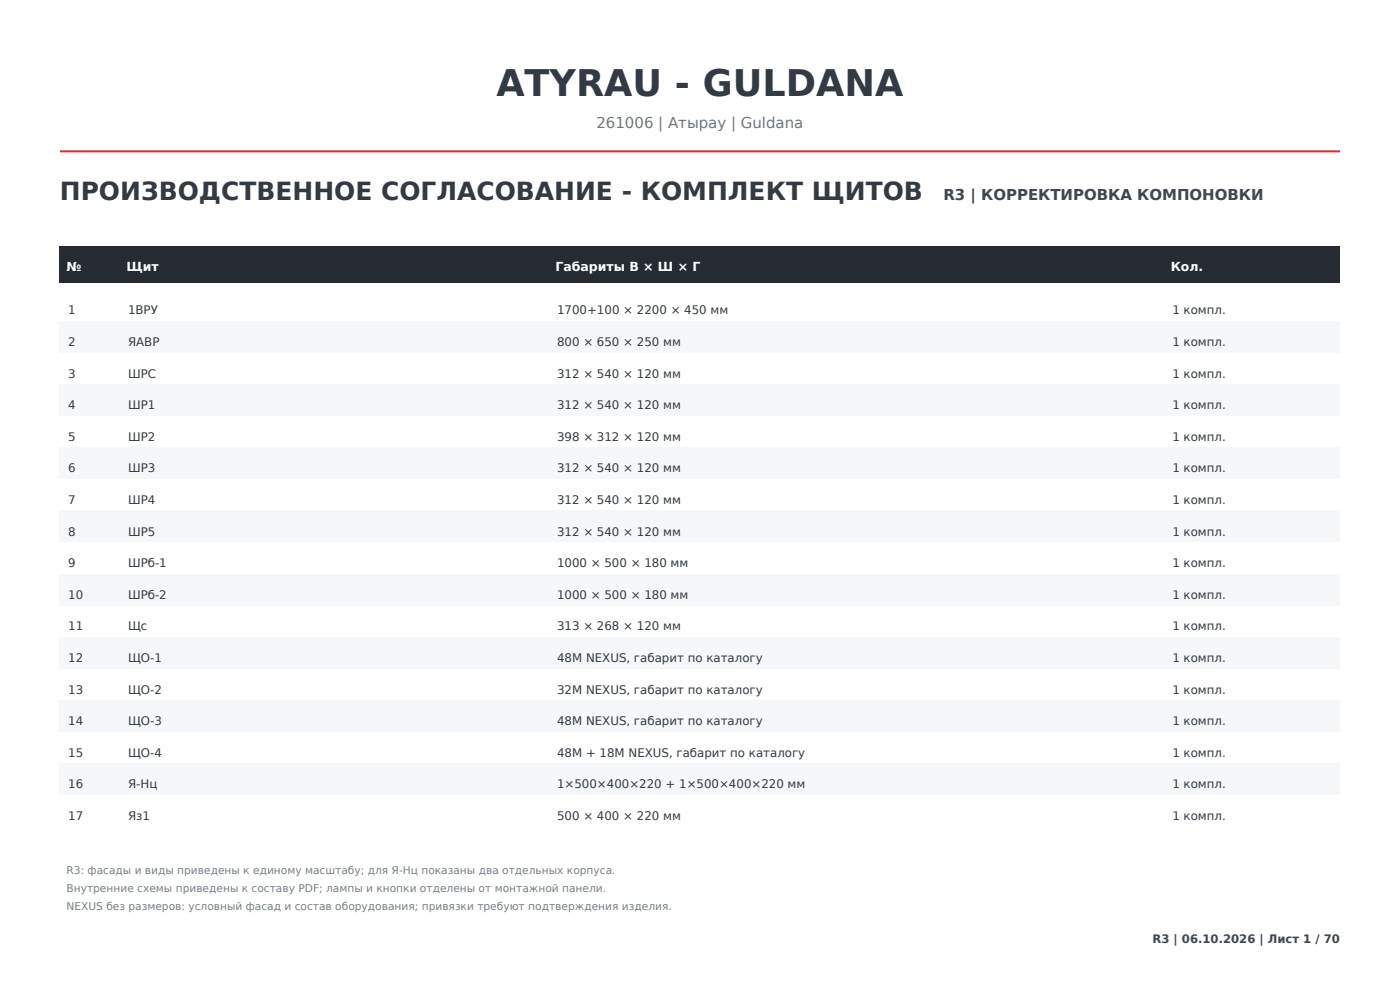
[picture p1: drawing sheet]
<svg xmlns="http://www.w3.org/2000/svg" width="297mm" height="210mm" viewBox="0 0 297 210" stroke-linecap="round" stroke-linejoin="round" font-family="sans-serif">
<defs><g id="words">
<text font-size="7.8" fill="#333a43" x="105.3" y="20.5">ATYRAU - GULDANA</text>
<text font-size="5.3" fill="#333a43" x="12.7" y="42.3">ПРОИЗВОДСТВЕННОЕ СОГЛАСОВАНИЕ - КОМПЛЕКТ ЩИТОВ</text>
<text font-size="3.2" fill="#6e7681" x="126.5" y="27.2">261006 | Атырау | Guldana</text>
<text font-size="3.2" fill="#40474f" x="200.1" y="42.3">R3 | КОРРЕКТИРОВКА КОМПОНОВКИ</text>
<g font-size="2.6" fill="#fff">
<text x="14.1" y="57.5">№</text>
<text x="26.8" y="57.5">Щит</text>
<text x="117.8" y="57.5">Габариты В × Ш × Г</text>
<text x="248.4" y="57.5">Кол.</text>
</g>
<g font-size="2.5" fill="#333a43">
<text x="14.5" y="66.7">1</text>
<text x="27.2" y="66.7">1ВРУ</text>
<text x="118.2" y="66.7">1700+100 × 2200 × 450 мм</text>
<text x="248.7" y="66.7">1 компл.</text>
<text x="14.5" y="73.4">2</text>
<text x="27.2" y="73.4">ЯАВР</text>
<text x="118.2" y="73.4">800 × 650 × 250 мм</text>
<text x="248.7" y="73.4">1 компл.</text>
<text x="14.5" y="80.1">3</text>
<text x="27.2" y="80.1">ШРС</text>
<text x="118.2" y="80.1">312 × 540 × 120 мм</text>
<text x="248.7" y="80.1">1 компл.</text>
<text x="14.5" y="86.8">4</text>
<text x="27.2" y="86.8">ШР1</text>
<text x="118.2" y="86.8">312 × 540 × 120 мм</text>
<text x="248.7" y="86.8">1 компл.</text>
<text x="14.5" y="93.5">5</text>
<text x="27.2" y="93.5">ШР2</text>
<text x="118.2" y="93.5">398 × 312 × 120 мм</text>
<text x="248.7" y="93.5">1 компл.</text>
<text x="14.5" y="100.2">6</text>
<text x="27.2" y="100.2">ШР3</text>
<text x="118.2" y="100.2">312 × 540 × 120 мм</text>
<text x="248.7" y="100.2">1 компл.</text>
<text x="14.5" y="106.9">7</text>
<text x="27.2" y="106.9">ШР4</text>
<text x="118.2" y="106.9">312 × 540 × 120 мм</text>
<text x="248.7" y="106.9">1 компл.</text>
<text x="14.5" y="113.6">8</text>
<text x="27.2" y="113.6">ШР5</text>
<text x="118.2" y="113.6">312 × 540 × 120 мм</text>
<text x="248.7" y="113.6">1 компл.</text>
<text x="14.5" y="120.3">9</text>
<text x="27.2" y="120.3">ШРб-1</text>
<text x="118.2" y="120.3">1000 × 500 × 180 мм</text>
<text x="248.7" y="120.3">1 компл.</text>
<text x="14.5" y="127">10</text>
<text x="27.2" y="127">ШРб-2</text>
<text x="118.2" y="127">1000 × 500 × 180 мм</text>
<text x="248.7" y="127">1 компл.</text>
<text x="14.5" y="133.7">11</text>
<text x="27.2" y="133.7">Щс</text>
<text x="118.2" y="133.7">313 × 268 × 120 мм</text>
<text x="248.7" y="133.7">1 компл.</text>
<text x="14.5" y="140.4">12</text>
<text x="27.2" y="140.4">ЩО-1</text>
<text x="118.2" y="140.4">48M NEXUS, габарит по каталогу</text>
<text x="248.7" y="140.4">1 компл.</text>
<text x="14.5" y="147.1">13</text>
<text x="27.2" y="147.1">ЩО-2</text>
<text x="118.2" y="147.1">32M NEXUS, габарит по каталогу</text>
<text x="248.7" y="147.1">1 компл.</text>
<text x="14.5" y="153.8">14</text>
<text x="27.2" y="153.8">ЩО-3</text>
<text x="118.2" y="153.8">48M NEXUS, габарит по каталогу</text>
<text x="248.7" y="153.8">1 компл.</text>
<text x="14.5" y="160.5">15</text>
<text x="27.2" y="160.5">ЩО-4</text>
<text x="118.2" y="160.5">48M + 18M NEXUS, габарит по каталогу</text>
<text x="248.7" y="160.5">1 компл.</text>
<text x="14.5" y="167.2">16</text>
<text x="27.2" y="167.2">Я-Нц</text>
<text x="118.2" y="167.2">1×500×400×220 + 1×500×400×220 мм</text>
<text x="248.7" y="167.2">1 компл.</text>
<text x="14.5" y="173.9">17</text>
<text x="27.2" y="173.9">Яз1</text>
<text x="118.2" y="173.9">500 × 400 × 220 мм</text>
<text x="248.7" y="173.9">1 компл.</text>
</g>
<text font-size="2.5" fill="#40474f" x="244.5" y="200.1">R3 | 06.10.2026 | Лист 1 / 70</text>
<g font-size="2.3" fill="#75818c">
<text x="14.1" y="185.3">R3: фасады и виды приведены к единому масштабу; для Я-Нц показаны два отдельных корпуса.</text>
<text x="14.1" y="189.2">Внутренние схемы приведены к составу PDF; лампы и кнопки отделены от монтажной панели.</text>
<text x="14.1" y="193.1">NEXUS без размеров: условный фасад и состав оборудования; привязки требуют подтверждения изделия.</text>
</g>
</g></defs>
<path d="M12.7 32.1h271.6" fill="none" stroke="#d52b38" stroke-width=".42"/>
<path d="M12.7 52.2h271.6v7.8h-271.6z" fill-rule="evenodd" fill="#252b31"/>
<g fill="#f6f7f8">
<path d="M12.7 68.1h271.6v6.7h-271.6z" fill-rule="evenodd"/>
<path d="M12.7 81.5h271.6v6.7h-271.6z" fill-rule="evenodd"/>
<path d="M12.7 94.9h271.6v6.7h-271.6z" fill-rule="evenodd"/>
<path d="M12.7 108.3h271.6v6.7h-271.6z" fill-rule="evenodd"/>
<path d="M12.7 121.7h271.6v6.7h-271.6z" fill-rule="evenodd"/>
<path d="M12.7 135.1h271.6v6.7h-271.6z" fill-rule="evenodd"/>
<path d="M12.7 148.5h271.6v6.7h-271.6z" fill-rule="evenodd"/>
<path d="M12.7 161.9h271.6v6.7h-271.6z" fill-rule="evenodd"/>
</g>
<g fill="#fff" stroke="#fff" stroke-width=".35">
<path d="M200.1 39.9h84.2v3.2h-84.2z"/>
<path d="M244.5 198.2h39.8v2.5h-39.8z"/>
<path d="M12.7 179.9h272v15.5h-272z"/>
</g>
<use href="#words"/>
</svg>
